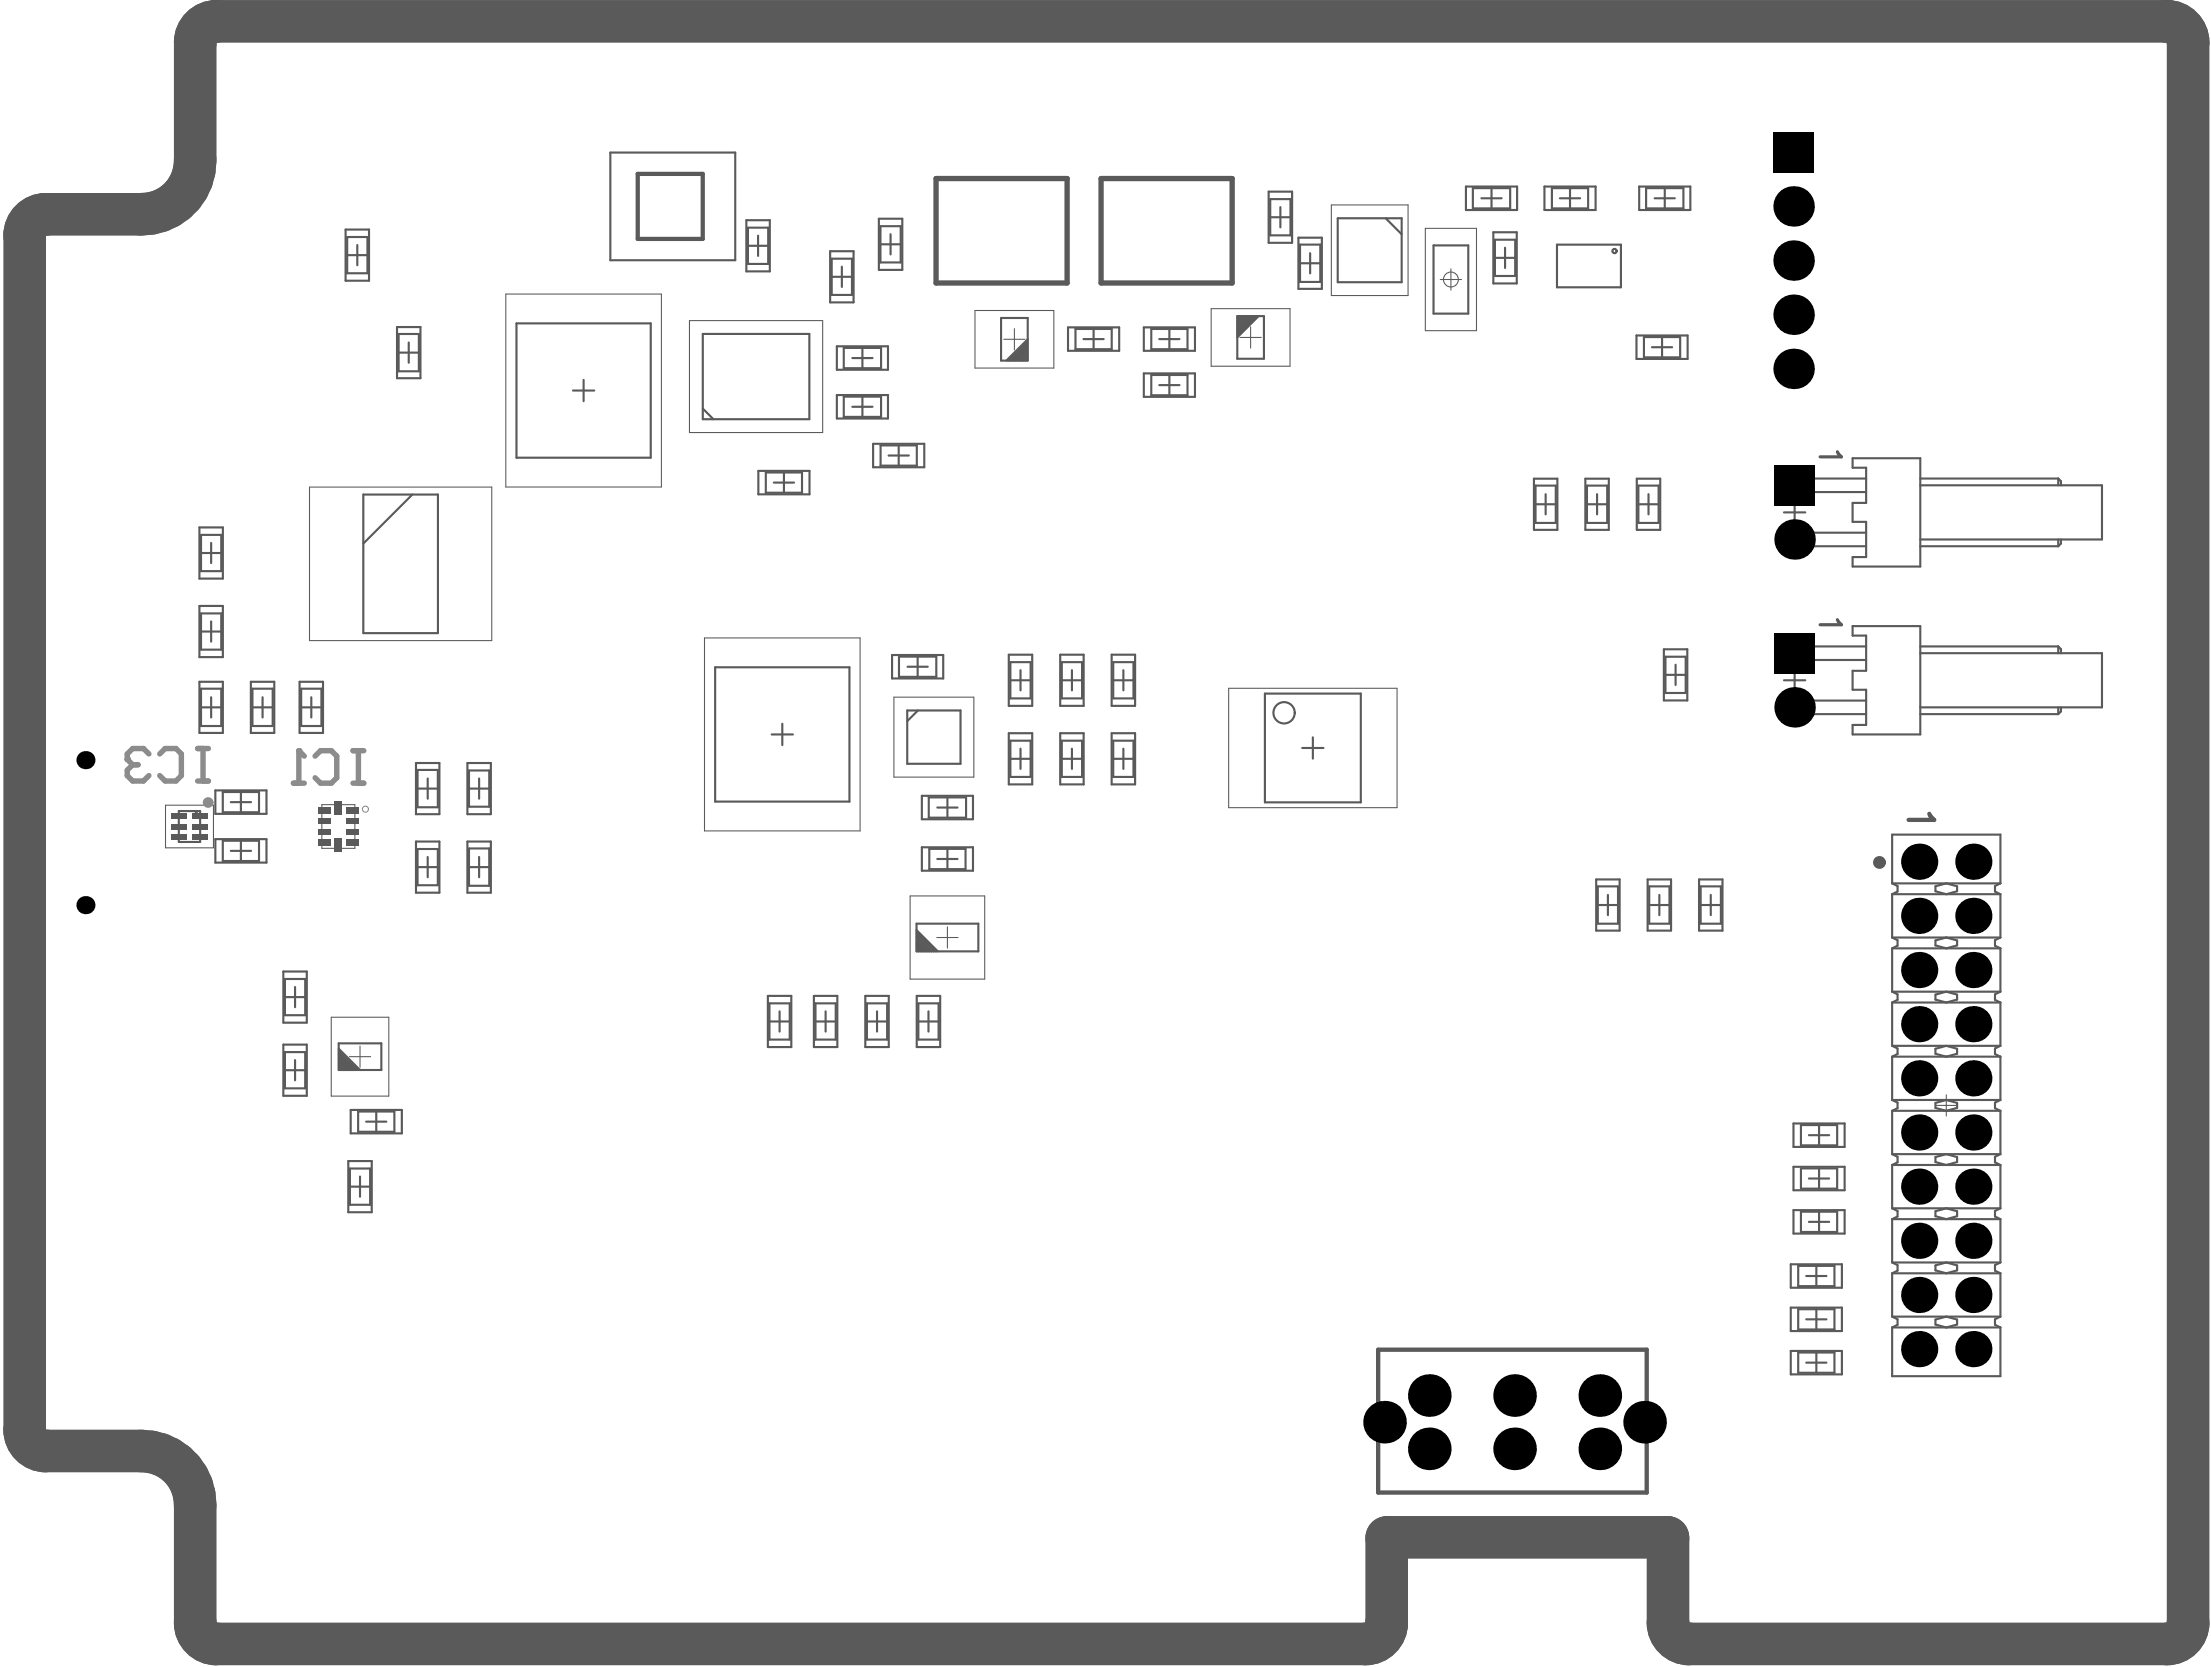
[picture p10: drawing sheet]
<svg xmlns="http://www.w3.org/2000/svg" width="345mm" height="260mm" viewBox="0 0 345 260" stroke-linecap="round" stroke-linejoin="round" font-family="sans-serif">
<g fill="none" stroke="#5a5a5a" stroke-width=".33">
<path d="M54 35.9h3.6v7.9h-3.6zM54.2 39.8h3.2M54.2 37h3.2v5.7h-3.2zM55.8 38.3v3.1M95.3 23.8h19.5v16.8h-19.5zM116.6 34.4h3.6v8h-3.6zM116.8 38.4h3.2M116.8 35.6h3.2v5.6h-3.2zM118.4 36.8v3.2M129.7 39.2h3.6v8h-3.6zM137.3 34.2h3.6v8h-3.6zM137.5 38.2h3.2"/>
<path d="M137.5 35.3h3.2v5.7h-3.2zM139.1 36.6v3.1M198.2 29.9h3.6v8h-3.6zM198.4 33.9h3.2M198.4 31.1h3.2v5.7h-3.2zM200 32.3v3.2M202.8 37.1h3.7v8h-3.7zM203.1 38.2h3.1v5.8h-3.1zM204.7 39.5v3.2M209 34.1h9.9v10h-9.9zM216.5 34.1l2.4 2.5M223.9 38.3h5.5v10.7h-5.5z"/>
<path d="M229 29.1h8v3.7h-8zM230.1 29.4h5.8v3.1h-5.8zM231.4 31h3.2M233 29.4v3.1M233.3 36.3h3.6v8h-3.6zM233.5 37.4h3.2v5.7h-3.2zM235.1 38.7v3.2M241.2 29.1h8v3.7h-8zM242.4 29.4h5.7v3.1h-5.7zM243.2 38.2h10v6.7h-10zM243.7 31h3.1M245.2 29.4v3.1"/>
<path d="M256 29.1h8v3.7h-8zM257.1 29.4h5.9v3.1h-5.9zM258.5 31h3.1M260 29.4v3.1M62 51.1h3.7v8h-3.7zM62.3 55.1h3.1M62.3 52.2h3.1v5.8h-3.1zM63.8 53.5v3.2M80.7 50.5h21v21h-21zM91.2 59.3v3.4M109.8 52.2h16.6v13.3h-16.6zM129.9 43.2h3.2"/>
<path d="M129.9 40.4h3.2v5.7h-3.2zM130.7 54.1h8v3.7h-8zM131.5 41.6v3.2M131.8 54.3h5.8v3.2h-5.8zM133.1 55.9h3.2M134.7 54.3v3.2M156.4 49.7h4.1v6.6h-4.1zM160.5 55.7l-.6 .6M160.5 56l-.3 .3M160.5 54l-2.3 2.3M160.5 54.3l-2 2M160.5 54.7l-1.6 1.6"/>
<path d="M160.5 55l-1.3 1.3M160.5 55.3l-1 1M160.5 53l-3.3 3.3M160.5 53.3l-3 3M160.5 53.7l-2.6 2.6M166.8 51.1h8v3.7h-8zM168 51.4h5.7v3.1h-5.7zM169.2 53h3.2M170.8 51.4v3.1M178.7 51.1h8v3.7h-8zM178.7 58.3h8v3.7h-8zM179.8 51.4h5.7v3.1h-5.7z"/>
<path d="M179.8 58.6h5.7v3.1h-5.7zM181.1 53h3.1M182.7 51.4v3.1M182.7 58.6v3.1M193.3 49.4h4.1v6.6h-4.1zM193.6 49.4l-.3 .3M193.9 49.4l-.6 .6M194.3 49.4l-1 1M194.6 49.4l-1.3 1.3M194.9 49.4l-1.6 1.6M195.3 49.4l-2 2M195.6 49.4l-2.3 2.3"/>
<path d="M195.9 49.4l-2.6 2.6M196.3 49.4l-3 3M196.6 49.4l-3.3 3.3M203.1 41.1h3.1M233.5 40.3h3.2M255.6 52.4h8v3.7h-8zM256.8 52.6h5.6v3.2h-5.6zM258 54.2h3.2M259.6 52.6v3.2M56.8 77.2h11.6v21.7h-11.6zM64.4 77.2l-7.6 7.7M89.5 61h3.3"/>
<path d="M109.8 63.8l1.6 1.7M118.5 73.5h7.9v3.7h-7.9zM119.6 73.8h5.7v3.2h-5.7zM120.9 75.4h3.1M122.5 73.8v3.2M130.7 61.7h8v3.7h-8zM131.8 61.9h5.8v3.2h-5.8zM133.1 63.5h3.2M134.7 61.9v3.2M136.4 69.3h8v3.7h-8zM137.6 69.6h5.6v3.1h-5.6zM138.8 71.1h3.2"/>
<path d="M140.4 69.6v3.1M181.1 60.1h3.1M239.6 74.8h3.7v8h-3.7zM239.9 78.8h3.1M239.9 75.8h3.1v5.9h-3.1zM241.4 77.2v3.1M247.6 74.8h3.7v8h-3.7zM247.9 78.8h3.2M247.9 75.8h3.2v5.9h-3.2zM249.5 77.2v3.1M255.7 74.8h3.6v8h-3.6zM255.9 78.8h3.2"/>
<path d="M255.9 75.8h3.2v5.9h-3.2zM257.5 77.2v3.1M278.7 75.8h3.3M280.3 74.1v3.4M280.3 78.4v3.3M289.4 71.6h10.6v16.9h-10.6v-1.5h2.1v-5.5h-2.1v-3h2.1v-5.5h-2.1zM291.5 74.7h-12.2v2.2h12.2M300 74.7h21.5M300 75.8h28.3v8.5h-28.3M321.5 74.7v1.1M321.5 74.7l.4 .5v.6M31.2 94.6h3.6v8h-3.6z"/>
<path d="M31.2 82.4h3.6v8h-3.6zM31.4 98.6h3.2M31.4 86.4h3.2M31.4 95.8h3.2v5.7h-3.2zM31.4 83.5h3.2v5.7h-3.2zM33 84.8v3.2M33 97.1v3.1M278.7 84.3h3.3M278.7 80h3.3M280.3 82.6v3.3M289.4 97.8h10.6v16.9h-10.6v-1.5h2.1v-5.5h-2.1v-2.9h2.1v-5.5h-2.1zM291.5 83.2h-12.2v2.1h12.2"/>
<path d="M300 85.3h21.5M321.5 84.3v1M321.9 84.3v.6l-.4 .4M31.2 106.5h3.6v8h-3.6zM31.4 110.5h3.2M31.4 107.6h3.2v5.8h-3.2zM33 108.9v3.2M39.2 106.5h3.6v8h-3.6zM39.4 110.5h3.2M39.4 107.6h3.2v5.8h-3.2zM41 108.9v3.2M46.8 106.5h3.7v8h-3.7z"/>
<path d="M47 110.5h3.2M47 107.6h3.2v5.8h-3.2zM48.6 108.9v3.2M65 119.2h3.6v8h-3.6zM73 119.2h3.7v8h-3.7zM111.7 104.2h21v21h-21zM120.5 114.7h3.4M122.2 113v3.4M139.3 102.3h8v3.7h-8zM140.4 102.5h5.9v3.2h-5.9zM141.7 111h8.3v8.3h-8.3zM141.8 104.1h3.1"/>
<path d="M143.3 102.5v3.2M143.4 111l-1.7 1.6M157.6 114.5h3.6v8h-3.6zM157.6 102.2h3.6v8h-3.6zM157.8 118.5h3.2M157.8 106.2h3.2M157.8 115.7h3.2v5.6h-3.2zM157.8 103.4h3.2v5.7h-3.2zM159.4 104.7v3.1M159.4 116.9v3.2M165.6 114.5h3.7v8h-3.7zM165.6 102.2h3.7v8h-3.7z"/>
<path d="M165.9 118.5h3.1M165.9 106.2h3.1M165.9 115.7h3.1v5.6h-3.1zM165.9 103.4h3.1v5.7h-3.1zM167.4 104.7v3.1M167.4 116.9v3.2M173.6 114.5h3.7v8h-3.7zM173.6 102.2h3.7v8h-3.7zM173.9 118.5h3.2M173.9 106.2h3.2M173.9 115.7h3.2v5.6h-3.2zM173.9 103.4h3.2v5.7h-3.2z"/>
<path d="M175.5 104.7v3.1M175.5 116.9v3.2M197.6 108.3h15v17h-15zM203.4 116.8h3.3M205.1 115.2v3.3M259.9 101.4h3.7v8h-3.7zM260.2 105.4h3.1M260.2 102.6h3.1v5.6h-3.1zM261.7 103.8v3.2M278.7 110.5h3.3M278.7 106.2h3.3M278.7 102h3.3"/>
<path d="M280.3 100.4v3.3M280.3 104.6v3.3M280.3 108.8v3.3M291.5 101h-12.2v2.1h12.2M291.5 109.4h-12.2v2.1h12.2M300 102h28.3v8.5h-28.3M300 111.5h21.5M300 101h21.5M321.5 101v1M321.5 110.5v1M321.5 101l.4 .4v.6M321.9 110.5v.6l-.4 .4"/>
<path d="M27.9 126.7h3.4v4.8h-3.4zM30.4 126.7l.9 .8M33.6 123.4h8v3.7h-8zM33.6 131.1h8v3.6h-8zM34.8 123.7h5.7v3.2h-5.7zM34.8 131.3h5.7v3.2h-5.7zM36.1 132.9h3.1M36.1 125.3h3.1M37.6 123.7v3.2M37.6 131.3v3.2M65 131.4h3.6v8h-3.6zM65.2 135.4h3.2"/>
<path d="M65.2 123.2h3.2M65.2 132.6h3.2v5.7h-3.2zM65.2 120.2h3.2v5.9h-3.2zM66.8 121.6v3.1M66.8 133.8v3.2M73 131.4h3.7v8h-3.7zM73.3 135.4h3.1M73.3 123.2h3.1M73.3 132.5h3.1v5.8h-3.1zM73.3 120.3h3.1v5.7h-3.1zM74.8 121.6v3.1M74.8 133.8v3.2"/>
<path d="M144 124.3h8v3.7h-8zM144 132.3h8v3.7h-8zM145.1 124.5h5.8v3.2h-5.8zM145.2 132.6h5.6v3.1h-5.6zM146.4 134.2h3.2M146.4 126.1h3.2M148 124.5v3.2M148 132.6v3.1M249.3 137.4h3.7v7.9h-3.7zM249.6 138.4h3.1v5.9h-3.1zM251.2 139.8v3.1M257.4 137.4h3.6v7.9h-3.6z"/>
<path d="M257.6 138.4h3.2v5.9h-3.2zM259.2 139.8v3.1M265.4 137.4h3.7v7.9h-3.7zM265.6 138.4h3.2v5.9h-3.2zM267.2 139.8v3.1M295.6 138l.8 .4v.8l-.8 .5M295.6 138v-7.6h16.9v7.6M295.6 139.7v6.7M295.6 138h16.9M295.6 139.7h16.9M298.7 133.5v2.1M298.7 135.6h2.1"/>
<path d="M298.7 133.5h2.1M298.7 133.5l.6 .6M299.3 134.1v1M299.3 135.1l-.6 .5M299.3 134.1h1M299.3 135.1h1M300.3 134.1v1M300.3 135.1l.5 .5M300.8 133.5v2.1M300.8 133.5l-.5 .6M302.3 138.4l1.7-.4 1.7 .4v.8l-1.7 .5-1.7-.5zM307.2 135.6h2.1"/>
<path d="M307.2 133.5h2.1M307.2 133.5v2.1M307.2 133.5l.6 .6M307.8 135.1l-.6 .5M307.8 134.1h.9M307.8 134.1v1M307.8 135.1h.9M308.7 135.1l.6 .5M308.7 134.1v1M309.3 133.5l-.6 .6M309.3 133.5v2.1M312.5 138l-.9 .4v.8l.9 .5"/>
<path d="M312.5 139.7v6.7M44.3 151.7h3.6v8h-3.6zM44.5 155.7h3.2M44.5 152.9h3.2v5.7h-3.2zM46.1 154.1v3.2M119.9 155.5h3.7v8h-3.7zM120.2 159.5h3.2M120.2 156.7h3.2v5.7h-3.2zM121.8 158v3.1M127.1 155.5h3.7v8h-3.7zM127.4 159.5h3.1M127.4 156.7h3.1v5.7h-3.1z"/>
<path d="M129 158v3.1M135.2 155.5h3.6v8h-3.6zM135.4 159.5h3.2M135.4 156.7h3.2v5.7h-3.2zM137 158v3.1M143.2 146.3l2.3 2.3M143.2 146.6l2 2M143.2 146.9l1.6 1.7M143.2 147.3l1.3 1.3M143.2 147.6l1 1M143.2 147.9l.6 .7M143.2 148.3l.3 .3"/>
<path d="M143.2 144.3h9.6v4.3h-9.6zM143.2 145.6l3 3M143.2 145.9l2.6 2.7M143.2 145.3l3.3 3.3M143.2 155.5h3.7v8h-3.7zM143.5 159.5h3.1M143.5 156.7h3.1v5.7h-3.1zM145 158v3.1M249.6 141.3h3.1M257.6 141.3h3.2M265.6 141.3h3.2M295.6 146.4l.8 .4v.9l-.8 .4"/>
<path d="M295.6 154.9l.8 .4v.9l-.8 .4M295.6 148.1v6.8M295.6 156.6v6.7M295.6 156.6h16.9M295.6 154.9h16.9M295.6 146.4h16.9M295.6 148.1h16.9M298.7 142v2.1M298.7 150.4v2.2M298.7 158.9v2.1M298.7 158.9h2.1M298.7 158.9l.6 .6"/>
<path d="M298.7 152.6h2.1M298.7 150.4h2.1M298.7 150.4l.6 .6M298.7 144.1h2.1M298.7 142h2.1M298.7 142l.6 .6M299.3 142.6v.9M299.3 151v1M299.3 159.5v.9M299.3 159.5h1M299.3 152l-.6 .6M299.3 152h1"/>
<path d="M299.3 151h1M299.3 143.5l-.6 .6M299.3 143.5h1M299.3 142.6h1M300.3 142.6v.9M300.3 151v1M300.3 159.5v.9M300.3 152l.5 .6M300.3 143.5l.5 .6M300.8 142v2.1M300.8 150.4v2.2M300.8 158.9v2.1"/>
<path d="M300.8 158.9l-.5 .6M300.8 150.4l-.5 .6M300.8 142l-.5 .6M302.3 146.9l1.7-.5 1.7 .5v.8l-1.7 .4-1.7-.4zM302.3 155.3l1.7-.4 1.7 .4v.8l-1.7 .5-1.7-.5zM307.2 158.9h2.1M307.2 152.6h2.1M307.2 150.4h2.1M307.2 144.1h2.1M307.2 142h2.1M307.2 150.4l.6 .6M307.2 142v2.1"/>
<path d="M307.2 150.4v2.2M307.2 158.9v2.1M307.2 158.9l.6 .6M307.2 142l.6 .6M307.8 152l-.6 .6M307.8 159.5h.9M307.8 143.5l-.6 .6M307.8 152h.9M307.8 151h.9M307.8 143.5h.9M307.8 142.6h.9M307.8 142.6v.9"/>
<path d="M307.8 151v1M307.8 159.5v.9M308.7 152l.6 .6M308.7 143.5l.6 .6M308.7 142.6v.9M308.7 151v1M308.7 159.5v.9M309.3 158.9l-.6 .6M309.3 150.4l-.6 .6M309.3 142l-.6 .6M309.3 142v2.1M309.3 150.4v2.2"/>
<path d="M309.3 158.9v2.1M312.5 146.4l-.9 .4v.9l.9 .4M312.5 154.9l-.9 .4v.9l.9 .4M312.5 148.1v6.8M312.5 156.6v6.7M44.3 163.1h3.6v8h-3.6zM44.5 167.1h3.2M44.5 164.3h3.2v5.7h-3.2zM46.1 165.6v3.1M52.9 162.9h6.7v4.2h-6.7zM52.9 163.8l3.3 3.3M52.9 164.1l3 3"/>
<path d="M52.9 164.4l2.7 2.7M52.9 164.8l2.3 2.3M52.9 165.1l2 2M52.9 165.4l1.7 1.7M52.9 165.8l1.3 1.3M52.9 166.1l1 1M52.9 166.4l.7 .7M52.9 166.8l.3 .3M54.8 173.3h8v3.7h-8zM55.9 173.6h5.7v3.2h-5.7zM57.2 175.2h3.2M58.8 173.6v3.2"/>
<path d="M280.1 175.5h8v3.6h-8zM281.3 175.7h5.7v3.2h-5.7zM282.6 177.3h3.1M284.1 175.7v3.2M295.6 163.3l.8 .5v.8l-.8 .4M295.6 171.8l.8 .4v.9l-.8 .4M295.6 165v6.8M295.6 173.5v6.8M295.6 171.8h16.9M295.6 173.5h16.9M295.6 163.3h16.9M295.6 165h16.9"/>
<path d="M298.7 167.4v2.1M298.7 175.8v2.1M298.7 177.9h2.1M298.7 175.8h2.1M298.7 175.8l.6 .6M298.7 169.5h2.1M298.7 167.4h2.1M298.7 167.4l.6 .5M298.7 161h2.1M299.3 167.9v1M299.3 176.4v.9M299.3 177.3l-.6 .6"/>
<path d="M299.3 177.3h1M299.3 176.4h1M299.3 168.9l-.6 .6M299.3 167.9h1M299.3 160.4l-.6 .6M299.3 160.4h1M299.3 168.9h1M300.3 167.9v1M300.3 176.4v.9M300.3 177.3l.5 .6M300.3 168.9l.5 .6M300.3 160.4l.5 .6"/>
<path d="M300.8 167.4v2.1M300.8 175.8v2.1M300.8 175.8l-.5 .6M300.8 167.4l-.5 .5M302.3 163.8l1.7-.5 1.7 .5v.8l-1.7 .4-1.7-.4zM302.3 172.3l1.7-.5 1.7 .5v.7l-1.7 .5-1.7-.5zM307.2 177.9h2.1M307.2 175.8h2.1M307.2 169.5h2.1M307.2 167.4h2.1M307.2 175.8l.6 .6M307.2 161h2.1"/>
<path d="M307.2 167.4l.6 .5M307.2 167.4v2.1M307.2 175.8v2.1M307.8 177.3l-.6 .6M307.8 168.9l-.6 .6M307.8 177.3h.9M307.8 176.4h.9M307.8 160.4l-.6 .6M307.8 167.9h.9M307.8 160.4h.9M307.8 167.9v1M307.8 176.4v.9"/>
<path d="M307.8 168.9h.9M308.7 168.9l.6 .6M308.7 160.4l.6 .6M308.7 167.9v1M308.7 176.4v.9M308.7 177.3l.6 .6M309.3 175.8l-.6 .6M309.3 167.4l-.6 .5M309.3 167.4v2.1M309.3 175.8v2.1M312.5 163.3l-.9 .5v.8l.9 .4M312.5 171.8l-.9 .4v.9l.9 .4"/>
<path d="M312.5 165v6.8M312.5 173.5v6.8M54.4 181.3h3.7v8h-3.7zM54.7 185.3h3.1M54.7 182.5h3.1v5.7h-3.1zM56.2 183.7v3.2M279.7 197.5h8v3.6h-8zM280.1 182.2h8v3.7h-8zM280.1 189h8v3.7h-8zM280.9 197.7h5.7v3.2h-5.7zM281.3 182.5h5.7v3.1h-5.7zM281.3 189.2h5.7v3.2h-5.7z"/>
<path d="M282.1 199.3h3.2M282.6 190.8h3.1M282.6 184.1h3.1M283.7 197.7v3.2M284.1 182.5v3.1M284.1 189.2v3.2M295.6 180.3l.8 .4v.8l-.8 .4M295.6 188.7l.8 .4v.9l-.8 .4M295.6 197.2l.8 .4v.9l-.8 .4M295.6 181.9v6.8M295.6 190.4v6.8M295.6 198.9v6.7"/>
<path d="M295.6 197.2h16.9M295.6 198.9h16.9M295.6 190.4h16.9M295.6 188.7h16.9M295.6 180.3h16.9M295.6 181.9h16.9M298.7 184.3v2.1M298.7 192.7v2.1M298.7 194.8h2.1M298.7 192.7h2.1M298.7 192.7l.6 .6M298.7 186.4h2.1"/>
<path d="M298.7 184.3h2.1M298.7 184.3l.6 .6M299.3 184.9v.9M299.3 193.3v1M299.3 194.3l-.6 .5M299.3 194.3h1M299.3 193.3h1M299.3 185.8l-.6 .6M299.3 185.8h1M299.3 184.9h1M300.3 184.9v.9M300.3 193.3v1"/>
<path d="M300.3 194.3l.5 .5M300.3 185.8l.5 .6M300.8 184.3v2.1M300.8 192.7v2.1M300.8 192.7l-.5 .6M300.8 184.3l-.5 .6M302.3 180.7l1.7-.4 1.7 .4v.8l-1.7 .4-1.7-.4zM302.3 189.2l1.7-.5 1.7 .5v.7l-1.7 .5-1.7-.5zM302.3 197.6l1.7-.4 1.7 .4v.8l-1.7 .5-1.7-.5zM307.2 194.8h2.1M307.2 192.7h2.1M307.2 186.4h2.1"/>
<path d="M307.2 184.3h2.1M307.2 192.7l.6 .6M307.2 184.3v2.1M307.2 192.7v2.1M307.2 184.3l.6 .6M307.8 194.3l-.6 .5M307.8 185.8l-.6 .6M307.8 194.3h.9M307.8 193.3h.9M307.8 185.8h.9M307.8 184.9h.9M307.8 184.9v.9"/>
<path d="M307.8 193.3v1M308.7 194.3l.6 .5M308.7 185.8l.6 .6M308.7 184.9v.9M308.7 193.3v1M309.3 192.7l-.6 .6M309.3 184.3l-.6 .6M309.3 184.3v2.1M309.3 192.7v2.1M312.5 180.3l-.9 .4v.8l.9 .4M312.5 188.7l-.9 .4v.9l.9 .4M312.5 197.2l-.9 .4v.9l.9 .4"/>
<path d="M312.5 181.9v6.8M312.5 190.4v6.8M312.5 198.9v6.7M279.7 204.2h8v3.7h-8zM279.7 211h8v3.7h-8zM280.9 204.5h5.7v3.1h-5.7zM280.9 211.2h5.7v3.2h-5.7zM282.1 212.8h3.2M282.1 206.1h3.2M283.7 204.5v3.1M283.7 211.2v3.2M295.6 205.6l.8 .4v.9l-.8 .4"/>
<path d="M295.6 207.3v7.6h16.9v-7.6M295.6 205.6h16.9M295.6 207.3h16.9M298.7 209.6h2.1M298.7 211.8h2.1M298.7 209.6l.6 .6M298.7 201.2v2.1M298.7 209.6v2.2M298.7 203.3h2.1M298.7 201.2h2.1M298.7 201.2l.6 .6M299.3 211.2l-.6 .6"/>
<path d="M299.3 201.8v.9M299.3 210.2v1M299.3 211.2h1M299.3 210.2h1M299.3 202.7l-.6 .6M299.3 201.8h1M299.3 202.7h1M300.3 201.8v.9M300.3 210.2v1M300.3 211.2l.5 .6M300.3 202.7l.5 .6M300.8 201.2v2.1"/>
<path d="M300.8 209.6v2.2M300.8 209.6l-.5 .6M300.8 201.2l-.5 .6M302.3 206.1l1.7-.5 1.7 .5v.8l-1.7 .4-1.7-.4zM307.2 209.6h2.1M307.2 211.8h2.1M307.2 203.3h2.1M307.2 201.2h2.1M307.2 209.6l.6 .6M307.2 201.2v2.1M307.2 209.6v2.2M307.2 201.2l.6 .6"/>
<path d="M307.8 202.7l-.6 .6M307.8 211.2h.9M307.8 210.2h.9M307.8 201.8h.9M307.8 201.8v.9M307.8 210.2v1M307.8 211.2l-.6 .6M307.8 202.7h.9M308.7 211.2l.6 .6M308.7 202.7l.6 .6M308.7 201.8v.9M308.7 210.2v1"/>
<path d="M309.3 201.2l-.6 .6M309.3 209.6l-.6 .6M309.3 201.2v2.1M309.3 209.6v2.2M312.5 205.6l-.9 .4v.9l.9 .4"/>
<circle cx="252.2" cy="39.2" r=".33"/>
<circle cx="200.6" cy="111.3" r="1.66"/>
</g>
<g fill="none" stroke="#5a5a5a" stroke-width=".17">
<path d="M208 32h11.9v14.2h-11.9zM222.6 35.7h8v15.9h-8zM79 45.9h24.3v30.2h-24.3zM107.7 50.1h20.8v17.5h-20.8zM152.3 48.5h12.3v9h-12.3zM156.8 53h3.3M158.5 51.3v3.4M189.2 48.2h12.3v9h-12.3zM193.7 52.7h3.3M195.3 51v3.4M225 43.7h3.3M226.6 42v3.3"/>
<path d="M48.3 76.1h28.5v23.9h-28.5zM110 99.6h24.4v30.2h-24.4zM139.6 108.9h12.5v12.5h-12.5zM191.9 107.5h26.3v18.6h-26.3zM25.9 125.8h7.4v6.6h-7.4zM50.3 125.7h5.1v6.8h-5.1zM142.2 139.9h11.6v13h-11.6zM298.1 134.6h3.4M299.8 132.9v3.3M306.6 134.6h3.3M308.2 132.9v3.3M51.7 158.9h9v12.3h-9z"/>
<path d="M146.3 146.4h3.4M148 144.8v3.3M298.1 160h3.4M298.1 151.5h3.4M298.1 143h3.4M299.8 141.4v3.3M299.8 149.8v3.4M299.8 158.3v3.3M306.6 160h3.3M306.6 151.5h3.3M306.6 143h3.3M308.2 141.4v3.3"/>
<path d="M308.2 149.8v3.4M308.2 158.3v3.3M54.6 165h3.3M56.2 163.4v3.3M298.1 176.9h3.4M298.1 168.4h3.4M299.8 166.7v3.4M299.8 175.2v3.3M302.4 172.6h3.3M304 171v3.3M306.6 176.9h3.3M306.6 168.4h3.3"/>
<path d="M308.2 166.7v3.4M308.2 175.2v3.3M298.1 193.8h3.4M298.1 185.3h3.4M299.8 183.7v3.3M299.8 192.1v3.4M306.6 193.8h3.3M306.6 185.3h3.3M308.2 183.7v3.3M308.2 192.1v3.4M298.1 210.7h3.4M298.1 202.2h3.4"/>
<path d="M299.8 200.6v3.3M299.8 209v3.4M306.6 210.7h3.3M306.6 202.2h3.3M308.2 200.6v3.3M308.2 209v3.4"/>
<circle cx="226.6" cy="43.7" r="1.17"/>
</g>
<path d="M287 70.6l.6 .8h-3.3M287 96.8l.6 .8h-3.3" fill="none" stroke="#5a5a5a" stroke-width=".5"/>
<path d="M99.6 27.2h10.2v10.1h-10.2zM301.4 127.1l.2 .4 .5 .5h-4" fill="none" stroke="#5a5a5a" stroke-width=".67"/>
<circle cx="293.6" cy="134.7" r=".5" fill="none" stroke="#5a5a5a" stroke-width="1"/>
<path d="M146.2 27.9h20.5v16.3h-20.5zM172 27.9h20.5v16.3h-20.5z" fill="none" stroke="#5a5a5a" stroke-width=".83"/>
<path d="M215.3 210.8h41.9v22.3h-41.9z" fill="none" stroke="#5a5a5a" stroke-width=".68"/>
<path d="M31.5 4.3a3.3 3.3 0 0 1 2.3-1h304.7a3.3 3.3 0 0 1 3.3 3.4v246.7a3.3 3.3 0 0 1-3.3 3.3h-74.6a3.3 3.3 0 0 1-3.3-3.3v-13.1l-.1-.2h-.1h-43.8v13.3a3.3 3.3 0 0 1-3.3 3.3h-179.5a3.3 3.3 0 0 1-3.3-3.3v-18.3a8.4 8.4 0 0 0-8.5-8.5h-14.8a3.3 3.3 0 0 1-3.3-3.3v-186.5a3.3 3.3 0 0 1 3.3-3.3h14.8a8.4 8.4 0 0 0 8.5-8.5v-18.3a3.3 3.3 0 0 1 1-2.4z" fill="none" stroke="#5a5a5a" stroke-width="6.7"/>
<path d="M23.3 117.8l-.9-.9h-1.7l-.8 .9v.8M24.9 117.8l.9-.9h1.7l.8 .9v3.3l-.8 .9h-1.7l-.9-.9M30.9 116.9h1.7M31.7 116.9v5.1M30.9 122h1.7" fill="none" stroke="#8c8c8c" stroke-width=".85"/>
<circle cx="19.9" cy="118.6" r=".42" fill="#8c8c8c"/>
<path d="M19.9 118.6l.8 .8M20.7 119.4h.9M20.7 119.4l-.8 .9v.8l.8 .9h1.7l.9-.9M46.7 117.2v5.1M49.2 118.1l.9-.9h1.7l.8 .9v3.4l-.8 .8h-1.7l-.9-.8M55.1 117.2h1.7M56 117.2v5.1M45.8 122.3h1.7M55.1 122.3h1.7" fill="none" stroke="#8c8c8c" stroke-width=".85"/>
<circle cx="46.7" cy="117.2" r=".42" fill="#8c8c8c"/>
<path d="M46.7 117.2l.8 .9" fill="none" stroke="#8c8c8c" stroke-width=".85"/>
<circle cx="32.5" cy="125.3" r=".42" fill="none" stroke="#8c8c8c" stroke-width=".83"/>
<circle cx="57.1" cy="126.4" r=".47" fill="none" stroke="#8c8c8c" stroke-width=".17"/>
<g fill="#000">
<circle cx="280.2" cy="32.2" r="3.2"/>
<circle cx="280.2" cy="40.7" r="3.2"/>
<circle cx="280.2" cy="57.6" r="3.2"/>
<circle cx="280.2" cy="49.2" r="3.2"/>
<circle cx="280.3" cy="84.3" r="3.2"/>
<circle cx="13.3" cy="118.7" r="1.41"/>
<circle cx="280.3" cy="110.5" r="3.2"/>
<circle cx="299.8" cy="134.6" r="2.83"/>
<circle cx="308.2" cy="134.6" r="2.83"/>
<circle cx="13.3" cy="141.4" r="1.41"/>
<circle cx="299.8" cy="143" r="2.83"/>
<circle cx="299.8" cy="151.5" r="2.83"/>
<circle cx="299.8" cy="160" r="2.83"/>
<circle cx="308.2" cy="143" r="2.83"/>
<circle cx="308.2" cy="160" r="2.83"/>
<circle cx="308.2" cy="151.5" r="2.83"/>
<circle cx="299.8" cy="168.4" r="2.83"/>
<circle cx="299.8" cy="176.9" r="2.83"/>
<circle cx="308.2" cy="176.9" r="2.83"/>
<circle cx="308.2" cy="168.4" r="2.83"/>
<circle cx="299.8" cy="185.3" r="2.83"/>
<circle cx="299.8" cy="193.8" r="2.83"/>
<circle cx="308.2" cy="193.8" r="2.83"/>
<circle cx="308.2" cy="185.3" r="2.83"/>
<circle cx="223.3" cy="218" r="3.3"/>
<circle cx="236.6" cy="218" r="3.3"/>
<circle cx="249.9" cy="218" r="3.3"/>
<circle cx="299.8" cy="202.2" r="2.83"/>
<circle cx="299.8" cy="210.7" r="2.83"/>
<circle cx="308.2" cy="202.2" r="2.83"/>
<circle cx="308.2" cy="210.7" r="2.83"/>
<circle cx="216.3" cy="222.1" r="3.3"/>
<circle cx="223.3" cy="226.3" r="3.3"/>
<circle cx="236.6" cy="226.3" r="3.3"/>
<circle cx="249.9" cy="226.3" r="3.3"/>
<circle cx="256.9" cy="222.1" r="3.3"/>
</g>
<g fill="#000">
<path d="M277 20.6h6.3v6.3h-6.3z" fill-rule="evenodd"/>
<path d="M277.2 72.6h6.3v6.4h-6.3z" fill-rule="evenodd"/>
<path d="M277.2 98.9h6.3v6.3h-6.3z" fill-rule="evenodd"/>
</g>
<g fill="#5a5a5a">
<path d="M26.7 130.3h2.5v.9h-2.5z" fill-rule="evenodd"/>
<path d="M26.7 128.7h2.5v.8h-2.5z" fill-rule="evenodd"/>
<path d="M26.7 127h2.5v.8h-2.5z" fill-rule="evenodd"/>
<path d="M52.3 130.9h1.1v2.1h-1.1z" fill-rule="evenodd"/>
<path d="M54.1 131.1h1.9v1h-1.9z" fill-rule="evenodd"/>
<path d="M54.1 129.5h1.9v.8h-1.9z" fill-rule="evenodd"/>
<path d="M52.3 125.2h1.1v2.1h-1.1z" fill-rule="evenodd"/>
<path d="M54.1 126.1h1.9v1h-1.9z" fill-rule="evenodd"/>
<path d="M54.1 127.8h1.9v.9h-1.9z" fill-rule="evenodd"/>
<path d="M30 128.7h2.5v.8h-2.5z" fill-rule="evenodd"/>
<path d="M30 130.3h2.5v.9h-2.5z" fill-rule="evenodd"/>
<path d="M30 127h2.5v.8h-2.5z" fill-rule="evenodd"/>
<path d="M49.7 129.5h1.9v.8h-1.9z" fill-rule="evenodd"/>
<path d="M49.7 131.1h1.9v1h-1.9z" fill-rule="evenodd"/>
<path d="M49.7 126.1h1.9v1h-1.9z" fill-rule="evenodd"/>
<path d="M49.7 127.8h1.9v.9h-1.9z" fill-rule="evenodd"/>
</g>
</svg>
